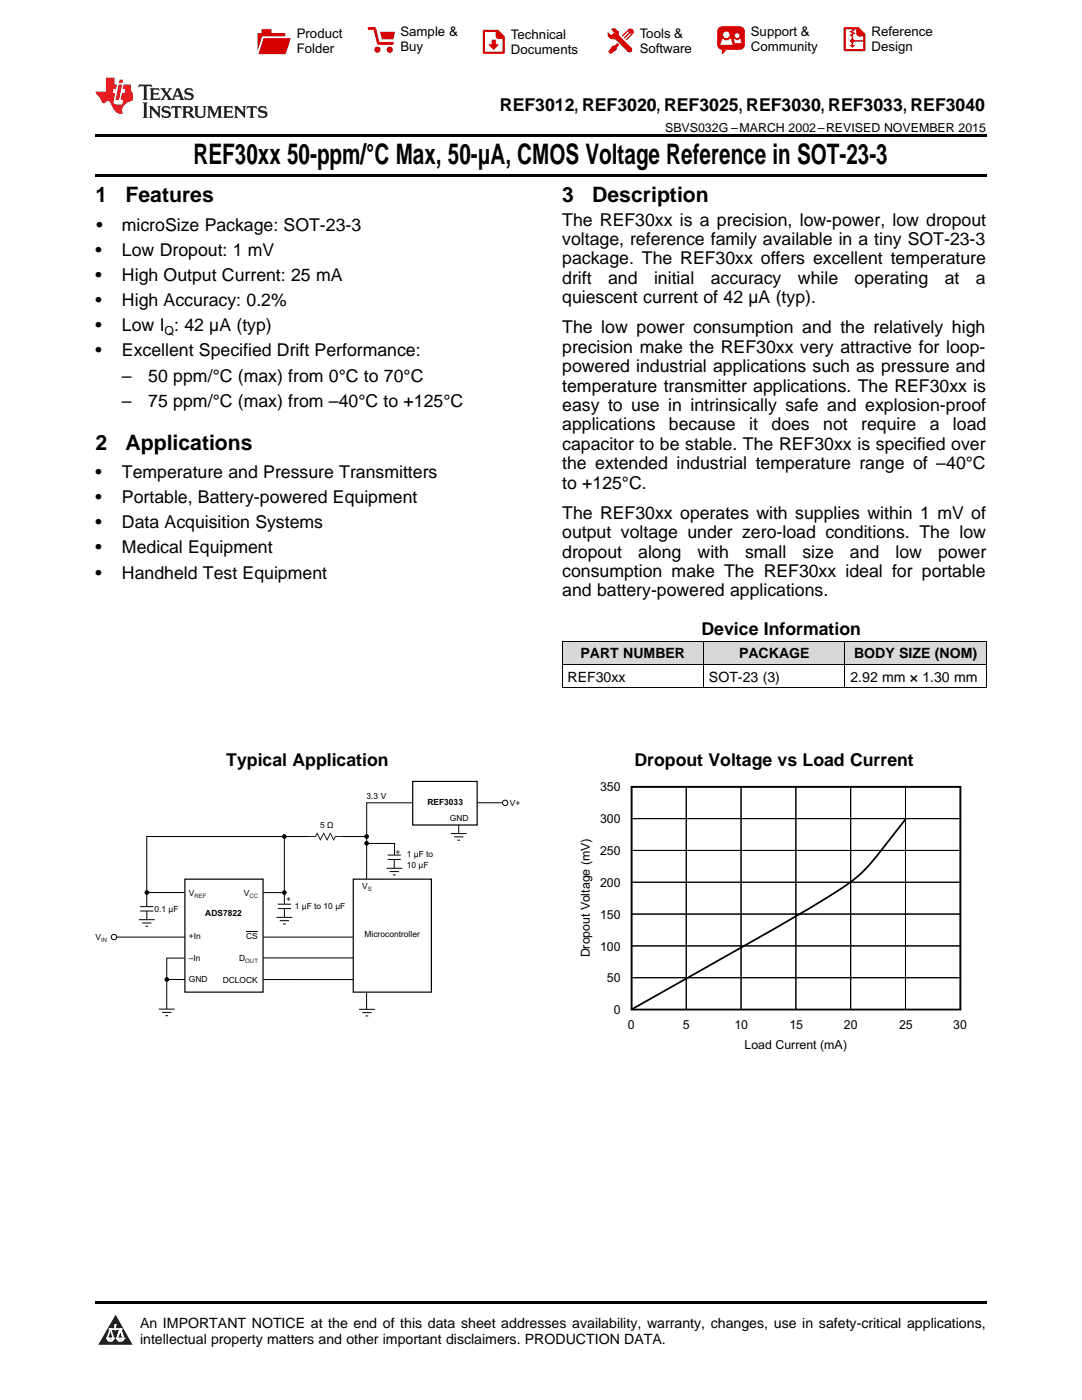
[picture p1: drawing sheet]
<svg xmlns="http://www.w3.org/2000/svg" width="216mm" height="279mm" viewBox="0 0 216 279" stroke-linecap="round" stroke-linejoin="round" font-family="sans-serif">
<defs><g id="words">
<text font-size="5.6" x="38.6" y="32.8">REF30xx 50-ppm/°C Max, 50-μA, CMOS Voltage Reference in SOT-23-3</text>
<g font-size="4.2">
<text x="19" y="40.4">1</text>
<text x="25" y="40.4">Features</text>
<text x="112.2" y="40.4">3</text>
<text x="118.2" y="40.4">Description</text>
<text x="19" y="89.7">2</text>
<text x="25" y="89.7">Applications</text>
</g>
<g font-size="3.5">
<text x="99.8" y="22.2">REF3012, REF3020, REF3025, REF3030, REF3033, REF3040</text>
<text x="19.2" y="46.1">•</text>
<text x="24.3" y="46.1">microSize Package: SOT-23-3</text>
<text x="112.2" y="45">The REF30xx is a precision, low-power, low dropout</text>
<text x="19" y="51.1">•</text>
<text x="24.3" y="51.1">Low Dropout: 1 mV</text>
<text x="112.2" y="48.9">voltage, reference family available in a tiny SOT-23-3</text>
<text x="112.2" y="52.8">package. The REF30xx offers excellent temperature</text>
<text x="19" y="56.1">•</text>
<text x="24.3" y="56.1">High Output Current: 25 mA</text>
<text x="112.2" y="56.7">drift</text>
<text x="121.3" y="56.7">and</text>
<text x="130.5" y="56.7">initial</text>
<text x="141.8" y="56.7">accuracy</text>
<text x="159.2" y="56.7">while</text>
<text x="170.5" y="56.7">operating</text>
<text x="188.5" y="56.7">at</text>
<text x="194.7" y="56.7">a</text>
<text x="19" y="61.1">•</text>
<text x="24.3" y="61.1">High Accuracy: 0.2%</text>
<text x="112.2" y="60.5">quiescent current of 42 µA (typ).</text>
<text x="19" y="66.1">•</text>
<text x="19" y="71.1">•</text>
<text x="24.3" y="66.1">Low I : 42 µA (typ)</text>
<text x="24.3" y="71.1">Excellent Specified Drift Performance:</text>
<text x="112.2" y="66.5">The low power consumption and the relatively high</text>
<text x="112.2" y="70.4">precision make the REF30xx very attractive for loop-</text>
<text x="24.3" y="76.2">–</text>
<text x="29.6" y="76.2">50 ppm/°C (max) from 0°C to 70°C</text>
<text x="112.2" y="74.3">powered industrial applications such as pressure and</text>
<text x="24.3" y="81.3">–</text>
<text x="29.6" y="81.3">75 ppm/°C (max) from –40°C to +125°C</text>
<text x="112.2" y="78.1">temperature transmitter applications. The REF30xx is</text>
<text x="112.2" y="82">easy to use in intrinsically safe and explosion-proof</text>
<text x="112.2" y="85.9">applications</text>
<text x="112.2" y="89.8">capacitor to be stable. The REF30xx is specified over</text>
<text x="133.5" y="85.9">because</text>
<text x="149.5" y="85.9">it</text>
<text x="153.9" y="85.9">does</text>
<text x="164.3" y="85.9">not</text>
<text x="171.9" y="85.9">require</text>
<text x="185.5" y="85.9">a</text>
<text x="190.2" y="85.9">load</text>
<text x="19" y="95.4">•</text>
<text x="24.3" y="95.4">Temperature and Pressure Transmitters</text>
<text x="112.2" y="93.7">the extended industrial temperature range of –40°C</text>
<text x="19" y="100.4">•</text>
<text x="24.3" y="100.4">Portable, Battery-powered Equipment</text>
<text x="112.2" y="97.5">to +125°C.</text>
<text x="19" y="105.4">•</text>
<text x="24.3" y="105.4">Data Acquisition Systems</text>
<text x="112.2" y="103.5">The REF30xx operates with supplies within 1 mV of</text>
<text x="112.2" y="107.4">output voltage under zero-load conditions. The low</text>
<text x="19" y="110.5">•</text>
<text x="24.3" y="110.5">Medical Equipment</text>
<text x="112.2" y="111.3">dropout</text>
<text x="127.4" y="111.3">along</text>
<text x="139.2" y="111.3">with</text>
<text x="148.7" y="111.3">small</text>
<text x="160.1" y="111.3">size</text>
<text x="169.6" y="111.3">and</text>
<text x="178.7" y="111.3">low</text>
<text x="187.2" y="111.3">power</text>
<text x="19" y="115.5">•</text>
<text x="24.3" y="115.5">Handheld Test Equipment</text>
<text x="112.2" y="115.1">consumption make The REF30xx ideal for portable</text>
<text x="112.2" y="119">and battery-powered applications.</text>
<text x="140" y="126.8">Device Information</text>
<text x="45.2" y="152.8">Typical Application</text>
<text x="126.6" y="152.8">Dropout Voltage vs Load Current</text>
</g>
<g font-size="2.8">
<text x="115.8" y="131.4">PART NUMBER</text>
<text x="147.5" y="131.4">PACKAGE</text>
<text x="170.4" y="131.4">BODY SIZE (NOM)</text>
<text x="113.2" y="136.1">REF30xx</text>
<text x="141.5" y="136.1">SOT-23 (3)</text>
<text x="169.7" y="136.1">2.92 mm × 1.30 mm</text>
<text x="27.9" y="265">An IMPORTANT NOTICE at the end of this data sheet addresses availability, warranty, changes, use in safety-critical applications,</text>
<text x="27.9" y="268.2">intellectual property matters and other important disclaimers. PRODUCTION DATA.</text>
</g>
<g font-size="2.6">
<text x="59.2" y="7.6">Product</text>
<text x="59.2" y="10.6">Folder</text>
<text x="79.9" y="7.3">Sample &amp;</text>
<text x="79.9" y="10.2">Buy</text>
<text x="102" y="7.8">Technical</text>
<text x="102" y="10.8">Documents</text>
<text x="127.6" y="7.6">Tools &amp;</text>
<text x="127.6" y="10.6">Software</text>
<text x="149.8" y="7.2">Support &amp;</text>
<text x="149.8" y="10.2">Community</text>
<text x="173.9" y="7.3">Reference</text>
<text x="173.9" y="10.2">Design</text>
</g>
<g font-size="2.5">
<text x="132.7" y="26.3">SBVS032G –MARCH 2002–REVISED NOVEMBER 2015</text>
<text x="32.8" y="66.8">Q</text>
<text x="119.7" y="157.9">350</text>
<text x="119.7" y="164.3">300</text>
<text x="119.7" y="170.6">250</text>
<text x="119.7" y="177">200</text>
<text x="119.7" y="183.3">150</text>
<text x="117.7" y="191.1" transform="rotate(-90 117.7 191.1)">Dropout Voltage (mV)</text>
<text x="119.7" y="189.7">100</text>
<text x="121.1" y="196">50</text>
<text x="122.5" y="202.4">0</text>
<text x="125.3" y="205.4">0</text>
<text x="136.3" y="205.4">5</text>
<text x="146.5" y="205.4">10</text>
<text x="148.6" y="209.3">Load Current (mA)</text>
<text x="157.5" y="205.4">15</text>
<text x="168.4" y="205.4">20</text>
<text x="179.4" y="205.4">25</text>
<text x="190.2" y="205.4">30</text>
</g>
<g font-size="1.7">
<text x="73.1" y="159.5">3.3 V</text>
<text x="85.3" y="160.6">REF3033</text>
<text x="101.7" y="160.8">V+</text>
<text x="63.9" y="165.3">5 Ω</text>
<text x="89.8" y="163.8">GND</text>
<text x="78.9" y="170.7">+</text>
<text x="81.2" y="171.1">1 μF to</text>
<text x="81.2" y="173.2">10 μF</text>
<text x="37.7" y="178.7">V</text>
<text x="48.6" y="178.8">V</text>
<text x="57.1" y="180">+</text>
<text x="72.2" y="177.4">V</text>
<text x="30.8" y="182">0.1 μF</text>
<text x="41" y="182.9">ADS7822</text>
<text x="58.8" y="181.5">1 μF to 10 μF</text>
<text x="19" y="187.5">V</text>
<text x="37.7" y="187.4">+In</text>
<text x="37.7" y="191.7">–In</text>
<text x="47.7" y="191.8">D</text>
<text x="49.1" y="187.4">CS</text>
<text x="72.7" y="187">Microcontroller</text>
<text x="37.7" y="196.1">GND</text>
<text x="44.4" y="196.1">DCLOCK</text>
</g>
<g font-size="1.2" fill="#231f20">
<text x="38.8" y="179.2">REF</text>
<text x="49.8" y="179.2">CC</text>
<text x="73.4" y="177.9">S</text>
<text x="20.2" y="188">IN</text>
<text x="48.9" y="192.2">OUT</text>
</g>
</g></defs>
<g fill="#d8d8d8">
<path d="M112.2 128h28.2v4.7h-28.2z"/>
<path d="M140.4 128h28.2v4.7h-28.2z"/>
<path d="M168.6 128h28.2v4.7h-28.2z"/>
</g>
<path d="M23.1 262.4l3.4 6h-6.9z" fill="#231f20"/>
<path d="M21.4 267.1h1.2l-.3 .5h-.3a.55 .55 0 0 1-.6-.5z" fill-rule="evenodd" fill="#fff"/>
<path d="M21.4 267.1h1.2l-.3 .5h-.3a.55 .55 0 0 1-.6-.5z" fill="none" stroke="#231f20" stroke-width=".34"/>
<path d="M21.4 267.1l1.2 .1-.3 .4h-.5z" fill="none" stroke="#fff" stroke-width=".34"/>
<path d="M23 265.3h.1" fill="none" stroke="#fff" stroke-width=".34"/>
<path d="M23 264.4v.9z" fill="#fff"/>
<path d="M23 264.4v.9z" fill="none" stroke="#fff" stroke-width=".34"/>
<circle cx="23" cy="264.4" r=".17" fill="#fff"/>
<path d="M21.9 265.2h.1" fill="none" stroke="#fff" stroke-width=".34"/>
<path d="M21.9 265.2h2.3z" fill="#fff"/>
<path d="M21.9 265.2h2.3z" fill="none" stroke="#fff" stroke-width=".34"/>
<circle cx="24.2" cy="265.2" r=".17" fill="#fff"/>
<path d="M23.3 267.1h.1" fill="none" stroke="#fff" stroke-width=".34"/>
<path d="M24 265.2l-.7 1.9z" fill="#fff"/>
<path d="M24 265.2l-.7 1.9z" fill="none" stroke="#fff" stroke-width=".34"/>
<path d="M24 265.2l.7 1.9z" fill="#fff"/>
<path d="M24 265.2l.7 1.9z" fill="none" stroke="#fff" stroke-width=".34"/>
<path d="M24.6 267.1h.1" fill="none" stroke="#fff" stroke-width=".34"/>
<circle cx="21.4" cy="267.1" r=".17" fill="#fff"/>
<path d="M22.1 265.2l-.7 1.9z" fill="#fff"/>
<path d="M22.1 265.2l-.7 1.9z" fill="none" stroke="#fff" stroke-width=".34"/>
<path d="M22.1 265.2l.5 1.9z" fill="#fff"/>
<path d="M22.1 265.2l.5 1.9z" fill="none" stroke="#fff" stroke-width=".34"/>
<circle cx="22.6" cy="267.1" r=".17" fill="#fff"/>
<path d="M23.4 267.1h1.3a.65 .65 0 0 1-.7 .5 .65 .65 0 0 1-.6-.5z" fill-rule="evenodd" fill="#fff"/>
<path d="M23.4 267.1h1.3a.65 .65 0 0 1-.7 .5 .65 .65 0 0 1-.6-.5z" fill="none" stroke="#231f20" stroke-width=".34"/>
<path d="M23.4 267.1h1.3l-.4 .5h-.6z" fill="none" stroke="#fff" stroke-width=".34"/>
<path d="M23.3 267.1h.1" fill="none" stroke="#fff" stroke-width=".34"/>
<circle cx="24.7" cy="267.1" r=".17" fill="#fff"/>
<g fill="#000">
<path d="M19 259.7h177.8v.5h-177.8z"/>
<circle cx="29.3" cy="178.1" r=".36"/>
<circle cx="56.7" cy="166.9" r=".36"/>
<circle cx="56.7" cy="178.1" r=".36"/>
<circle cx="73.1" cy="168.3" r=".36"/>
<circle cx="73.1" cy="166.9" r=".36"/>
<circle cx="33.3" cy="195.5" r=".36"/>
</g>
<path d="M126 157h65.6v44.5h-65.6zM180.7 163.4a103.5 103.5 0 0 1-9.3 11.3 105.7 105.7 0 0 1-13.4 8.6l-31.9 18.1" fill="none" stroke="#000" stroke-width=".35"/>
<g fill="none" stroke="#000" stroke-width=".2">
<path d="M126 157h10.9v44.5h-10.9zM126 157h65.7v6.4h-65.7zM136.9 157h11v44.5h-11zM147.9 157h10.9v44.5h-10.9zM158.8 157h10.9v44.5h-10.9zM169.7 157h11v44.5h-11zM180.7 157h10.9v44.5h-10.9zM29.3 178.1h7.6M52.5 178.1h4.2M56.7 166.9v13.6M61.7 166.9h-32.4v14M68.2 166.9h5.1"/>
<path d="M73.3 168.3h5.4v2.3M77.1 173.3h3.2M77.3 171.5h2.7M77.3 170.6h2.7M77.8 173.9h1.8M78.4 174.6h.5M78.7 171.6v1.7M82.3 160.2h-9.1v15.2M90 166.4h3.1M90.6 167h1.9M91.3 167.7h.5M91.5 164.6v1.8"/>
<path d="M95.2 160.2h5M126 163.4h65.7v6.3h-65.7zM126 169.7h65.7v6.4h-65.7zM126 176.1h65.7v6.3h-65.7zM23.3 187h13.6M27.7 183.5h3.2M28 181.8h2.6M28 180.9h2.6M28.4 184.2h1.8M29 184.9h.6M29.3 181.8v1.7M33.3 195.5h3.6"/>
<path d="M36.9 191.2h-3.6v10.2M49.1 185.8h2.4M52.5 187h17.9M52.5 191.2h18M52.5 195.5h18M55.2 183.1h3.1M55.4 181.3h2.7M55.4 180.5h2.7M55.8 183.7h1.9M56.5 184.4h.5M56.7 181.4v1.7M73.2 198v3.5"/>
<path d="M126 182.4h65.7v6.4h-65.7zM126 188.8h65.7v6.3h-65.7zM126 195.1h65.7v6.4h-65.7zM31.7 201.4h3.2M32.3 202h1.9M33 202.7h.5M71.6 201.4h3.2M72.3 202.1h1.8M73 202.8h.5"/>
<circle cx="29.3" cy="178.1" r=".36"/>
<circle cx="56.7" cy="166.9" r=".36"/>
<circle cx="56.7" cy="178.1" r=".36"/>
<circle cx="73.1" cy="168.3" r=".36"/>
<circle cx="73.1" cy="166.9" r=".36"/>
<circle cx="100.8" cy="160.2" r=".54"/>
<circle cx="22.7" cy="187" r=".54"/>
<circle cx="33.3" cy="195.5" r=".36"/>
</g>
<path d="M82.3 155.9h12.9v8.7h-12.9zM36.9 175.5h15.6v22.5h-15.6zM70.5 175.5h15.6v22.5h-15.6z" fill="none" stroke="#000" stroke-width=".24"/>
<path d="M62.9 166.3h4v1.3h-4z" fill-rule="evenodd" fill="#fff"/>
<path d="M61.6 166.9h1.3l.4-.6 .6 1.3 .7-1.3 .7 1.3 .6-1.3 .7 1.3 .3-.7h1.3" fill="none" stroke="#231f20" stroke-width=".2"/>
<path d="M112.2 137.3h84.6M112.2 132.6h84.6M112.2 128h84.6M112.2 128v9.3M140.4 128v9.3M168.6 128v9.3M196.8 128v9.3" fill="none" stroke="#000" stroke-width=".2"/>
<path d="M19 34.8h177.8v.5h-177.8zM19 26.8h177.8v.6h-177.8z" fill="#000"/>
<path d="M27.7 16.9l-.1 .6 .6-.3h.5v.2v2.2l-.2 .4h1l-.2-.4v-2.2v-.2h.5l.6 .3-.2-.6zM29.9 17.6l.2 .4v1.6l-.2 .4h1.9l.1-.6a1.09 1.09 0 0 1-1.3 .1v-.6h.6l.4 .2v-.7l-.2 .2h-.8v-.6l.2-.1a1.01 1.01 0 0 1 1 .3l-.1-.6zM32 17.6l.9 1.2-1 1.2h.9l-.2-.3 .5-.7 .5 .7-.3 .3h1.7l-.2-.3 .1-.4h1l.1 .4-.2 .3h1l-.3-.4-.7-2h-.5l-1 2.2-.8-1.1 .9-1.1h-.9l.2 .2-.4 .7-.4-.7 .2-.2zM35.4 18l.4 1h-.8zM37 17.7a.66 .66 0 0 0-.2 .8 .66 .66 0 0 0 .6 .4l.7 .2 .1 .2a.8 .8 0 0 1-.7 .4 .8 .8 0 0 1-.7-.5l.1 .8 .2-.2a.94 .94 0 0 0 1.1 .1 .94 .94 0 0 0 .4-.9 1.48 1.48 0 0 0-1.3-.6v-.4a1.1 1.1 0 0 1 1.2 .2l-.2-.6-.2 .1-.5-.1zM28.5 20.4l.2 .4v2.3l-.2 .4h1l-.2-.4v-2.3l.2-.4zM29.7 21.2l.2 .4v1.5l-.2 .4h.8l-.3-.4 .1-1.3 1.6 1.8v-2l.2-.4h-.7l.2 .2v1.1l-1.2-1.3zM32.5 21.3a.66 .66 0 0 0-.2 .8 .66 .66 0 0 0 .6 .4l.6 .2 .2 .2a.8 .8 0 0 1-.8 .4 .8 .8 0 0 1-.7-.5l.2 .7 .2-.1a.94 .94 0 0 0 1 .1 .94 .94 0 0 0 .5-1 1.47 1.47 0 0 0-1.3-.6l-.1-.3a1.1 1.1 0 0 1 1.3 .2l-.2-.6-.2 .1-.5-.2zM34.3 21.2l-.2 .6a.64 .64 0 0 1 .8-.3v1.6l-.2 .4h1l-.3-.4 .1-1.6a.66 .66 0 0 1 .8 .3l-.2-.6zM36.3 21.2l.3 .4v1.5l-.3 .4h1l-.2-.2v-.7h.5l.1 .1a.8 .8 0 0 0 1.2 .7l-1-1a.62 .62 0 0 0 .6-.5 .62 .62 0 0 0-.6-.7zM37.1 21.5h.1a.48 .48 0 0 1 .6 0 .48 .48 0 0 1 .1 .6l-.2 .1-.6 .1zM38.7 21.2l.2 .2a2.29 2.29 0 0 0 .4 2 1.05 1.05 0 0 0 1.7-.7v-1.3l.2-.2h-.8l.2 .4v1.1a.61 .61 0 0 1-.6 .6 .61 .61 0 0 1-.6-.6v-1.1l.3-.4zM41.3 21.2l.3 .4v1.5l-.3 .4h.8l-.2-.4v-1.4l.8 1.9 .9-1.9v1.4l-.2 .4h.9l-.2-.4v-1.5l.2-.4h-.8l-.7 1.5-.6-1.5zM44.5 21.2l.2 .4v1.5l-.2 .4h1.9l.2-.6a1.1 1.1 0 0 1-1.4 .2v-.7h.6l.4 .2v-.6l-.2 .1-.8 .1v-.6l.2-.1a1.02 1.02 0 0 1 1.1 .2l-.2-.5zM46.7 21.2l.2 .4v1.5l-.2 .4h.8l-.3-.4 .1-1.3 1.6 1.8v-2l.2-.4h-.7l.2 .2v1.1l-1.2-1.3zM49.3 21.2l-.1 .6a.64 .64 0 0 1 .8-.3v1.6l-.3 .4h1l-.2-.4v-1.6a.66 .66 0 0 1 .8 .3l-.1-.6zM51.7 21.3a.66 .66 0 0 0-.2 .7 .66 .66 0 0 0 .7 .5l.6 .2 .1 .2a.8 .8 0 0 1-.7 .4 .8 .8 0 0 1-.7-.5l.1 .7 .2-.1a.94 .94 0 0 0 1.1 .1 .94 .94 0 0 0 .4-1 1.48 1.48 0 0 0-1.2-.6l-.1-.3a1.1 1.1 0 0 1 1.2 .2l-.2-.6-.1 .1-.6-.2z" fill="#231f20"/>
<path d="M21.1 15.5v2.8h-2v.4l.9 .9a.96 .96 0 0 0 1 1 .59 .59 0 0 1 .5-.4 .59 .59 0 0 1 .5 .3l.4 .8a1.61 1.61 0 0 0 2.1 1.3 1.63 1.63 0 0 1 1.1-2.2l.9-.3v-1.5a1.6 1.6 0 0 1-.4-1.7h-1.4l-.2 .9h.5l-.2 .8h-.5l-.2 1v.3h.5l-.2 .9h-.7a.74 .74 0 0 1-1-.6l.3-1.6h-.5l.2-.8h.5l.1-.9h-.4v-1.4zM23.7 16.9l-.7 3h.8l.6-3zM23.8 15.9l-.1 .7h.7l.2-.7z" fill="#ee1d23"/>
<g fill="#d60000">
<path d="M52.2 5.8h2v.8h2.7v4.2h-5.5v-4.2h.8z" fill-rule="evenodd"/>
<path d="M52.5 7.5h5.6l-1.1 3.3h-5.6z" fill-rule="evenodd"/>
</g>
<path d="M52.4 7.4h5.7v.1h-5.6l-1.1 3.3z" fill-rule="evenodd" fill="#fff"/>
<path d="M52.4 7.4h5.7v.1h-5.6l-1.1 3.3z" fill="none" stroke="#fff" stroke-width=".2"/>
<path d="M73.6 5.7h1.2l.7 2.9h2.8" fill="none" stroke="#d60000" stroke-width=".55"/>
<g fill="#d60000">
<path d="M75.9 6.3h2.9l-.3 1.6h-2.3z" fill-rule="evenodd"/>
<circle cx="75.3" cy="9.9" r=".62"/>
<circle cx="77.8" cy="9.9" r=".62"/>
</g>
<path d="M96.6 6.2h2.7l1.2 1.2v3.1h-3.9z" fill="none" stroke="#d60000" stroke-width=".44"/>
<g fill="#d60000">
<path d="M98.1 7.9h.8v1h.6l-1 1.1-.9-1v-.1h.5z" fill-rule="evenodd"/>
<path d="M98.9 6.2h.4l1.2 1.2v.4h-1.2l-.4-.4z" fill-rule="evenodd"/>
<path d="M122 5.7h.8l.6 .6 .1 .7 2.5 2.5-.7 .8-2.4-2.3-1.1-.2-.6-.6v-.8l.8 .6 .4-.4v-.2l-.4-.5z" fill-rule="evenodd"/>
<path d="M122.2 9.1h.5l.5-.5 .4 .4-.5 .5-.1 .4-1.2 .9-.4-.5z" fill-rule="evenodd"/>
<path d="M125.3 5.9a.67 .67 0 0 1 1 0 .67 .67 0 0 1 0 .9z" fill-rule="evenodd"/>
<path d="M125.3 5.9l1 .9-1.2 1.2h-.2v-.2l.9-.9 .1-.2h-.2l-1 1h-.2v-.2l1-1v-.2h-.2l-1 1h-.2v-.2z" fill-rule="evenodd"/>
<circle cx="125.6" cy="9.9" r=".54"/>
</g>
<path d="M123.4 6.3l-.1 .7" fill="none" stroke="#d60000" stroke-width=".2"/>
<g fill="#d60000">
<path d="M143.4 5.5l.7-.2h3.6a.95 .95 0 0 1 .9 .9v2.8a.95 .95 0 0 1-.9 .9h-3.6a.95 .95 0 0 1-1-.9v-2.8z" fill-rule="evenodd"/>
<path d="M144 9.9h1l-.8 .9h-.2z" fill-rule="evenodd"/>
</g>
<g fill="#fff">
<path d="M146.6 8.6h1.3z"/>
<path d="M144.1 7.8h.3l.1 .2h.8l.2-.2h.3l.4 1.1h-2.5z" fill-rule="evenodd"/>
<path d="M146.5 7.8h.2l.2 .2h.5l.1-.2h.2l.2 .8h-1.3z" fill-rule="evenodd"/>
<circle cx="144.9" cy="6.9" r=".65"/>
<circle cx="147.1" cy="7.1" r=".48"/>
</g>
<path d="M168.5 5.6h2.7l1.3 1.3v3.1h-4z" fill="none" stroke="#d60000" stroke-width=".44"/>
<path d="M170.1 7.3v1.8M170.1 8.1h2.3" fill="none" stroke="#d60000" stroke-width=".3"/>
<g fill="#d60000">
<path d="M170.9 5.6h.3l1.3 1.3v.4h-1.1l-.5-.6z" fill-rule="evenodd"/>
<circle cx="170.1" cy="8.1" r=".42"/>
<circle cx="171.4" cy="6.7" r=".55"/>
</g>
<g fill="#d60000">
<path d="M169.5 9h1.2l-.6 .5z"/>
<path d="M169.8 5.8h.6l.3 .2-.6 .3 .6 .4-.7 .3 .2 .3h-.2l-.5-.3 .6-.3-.6-.4 .6-.3z"/>
</g>
<use href="#words"/>
</svg>
